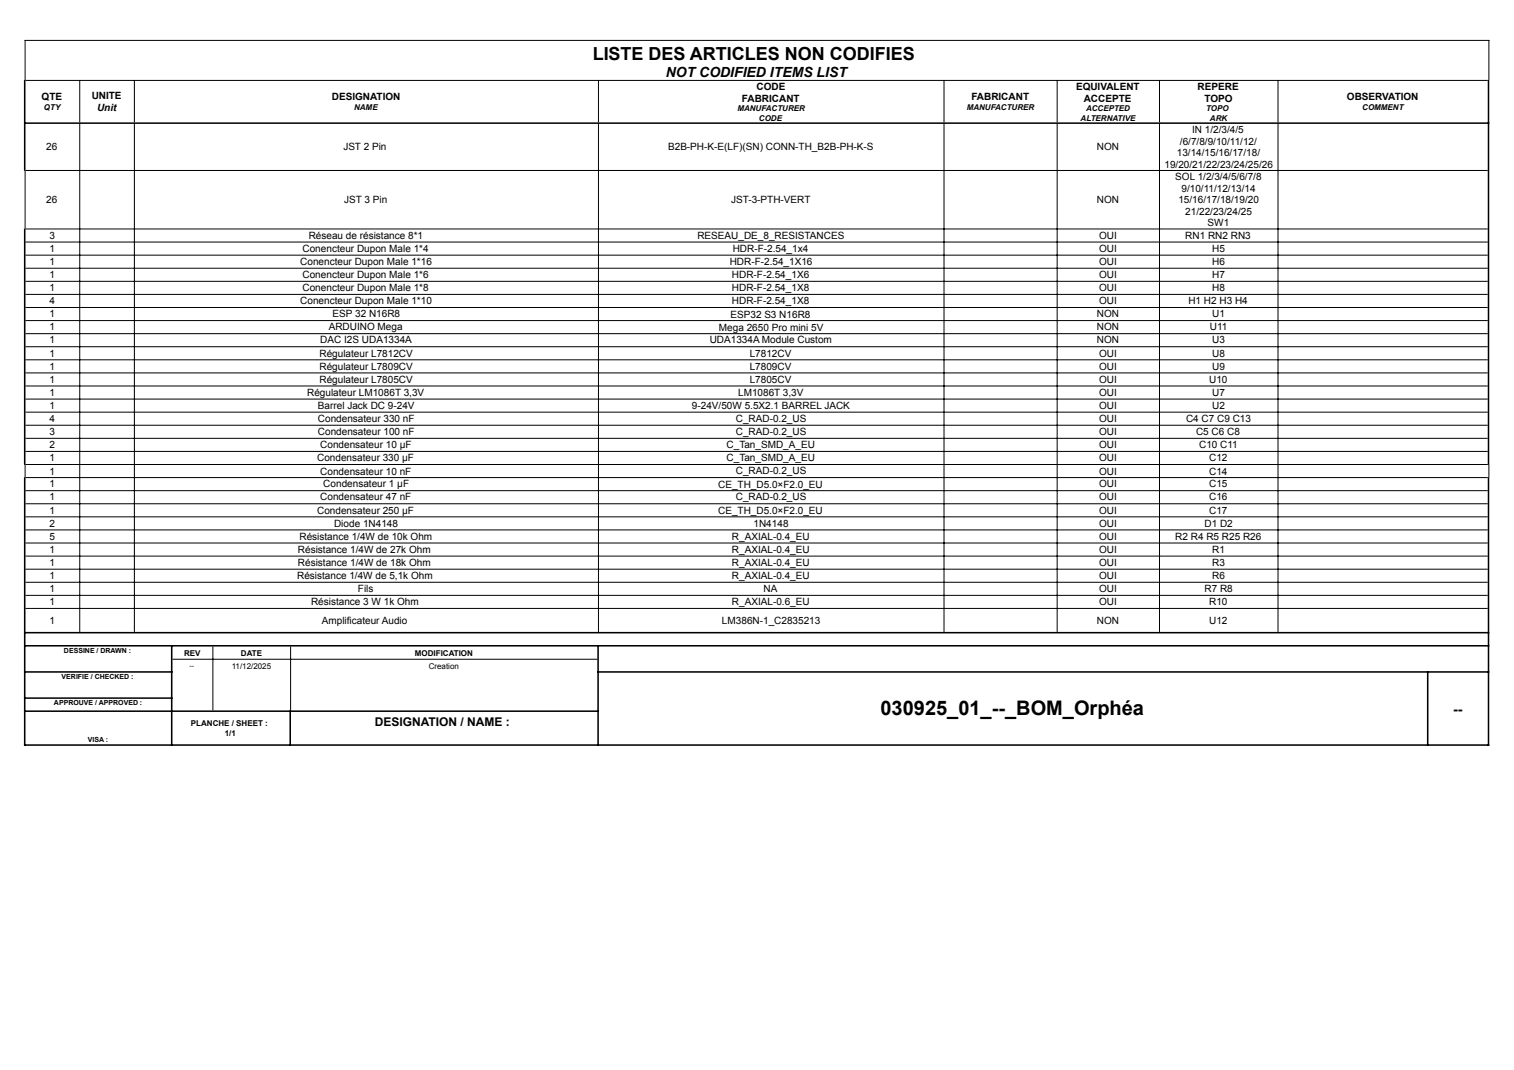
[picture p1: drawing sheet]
<svg xmlns="http://www.w3.org/2000/svg" width="297mm" height="210mm" viewBox="0 0 297 210" stroke-linecap="round" stroke-linejoin="round" font-family="sans-serif">
<defs><g id="words">
<text font-size="3.9" x="172.8" y="140.3">030925_01_--_BOM_Orphéa</text>
<text font-size="3.5" x="116.3" y="11.8">LISTE DES ARTICLES NON CODIFIES</text>
<g font-size="2.7">
<text x="130.6" y="15.1">NOT CODIFIED ITEMS LIST</text>
<text x="285.1" y="140">--</text>
</g>
<text font-size="2.4" x="73.6" y="142.3">DESIGNATION / NAME :</text>
<g font-size="2">
<text x="148.4" y="17.7">CODE</text>
<text x="211.1" y="17.7">EQUIVALENT</text>
<text x="235" y="17.7">REPERE</text>
<text x="8.2" y="19.7">QTE</text>
<text x="18" y="19.5">UNITE</text>
<text x="19" y="21.8">Unit</text>
<text x="65.1" y="19.7">DESIGNATION</text>
<text x="145.6" y="20">FABRICANT</text>
<text x="190.6" y="19.7">FABRICANT</text>
<text x="212.6" y="20">ACCEPTE</text>
<text x="236.3" y="20">TOPO</text>
<text x="264.3" y="19.7">OBSERVATION</text>
<text x="9.1" y="29.5">26</text>
<text x="67.4" y="29.5">JST 2 Pin</text>
<text x="131.1" y="29.5">B2B-PH-K-E(LF)(SN) CONN-TH_B2B-PH-K-S</text>
<text x="215.2" y="29.5">NON</text>
<text x="231.5" y="28.4">/6/7/8/9/10/11/12/</text>
<text x="233.9" y="26.1">IN 1/2/3/4/5</text>
<text x="228.5" y="32.9">19/20/21/22/23/24/25/26</text>
<text x="230.6" y="35.4">SOL 1/2/3/4/5/6/7/8</text>
<text x="230.9" y="30.7">13/14/15/16/17/18/</text>
<text x="9.1" y="39.9">26</text>
<text x="67.5" y="39.9">JST 3 Pin</text>
<text x="143.5" y="39.9">JST-3-PTH-VERT</text>
<text x="215.2" y="39.9">NON</text>
<text x="231.2" y="39.9">15/16/17/18/19/20</text>
<text x="231.8" y="37.6">9/10/11/12/13/14</text>
<text x="9.7" y="46.8">3</text>
<text x="60.6" y="46.8">Réseau de résistance 8*1</text>
<text x="136.8" y="46.8">RESEAU_DE_8_RESISTANCES</text>
<text x="215.6" y="46.8">OUI</text>
<text x="232.5" y="42.1">21/22/23/24/25</text>
<text x="232.5" y="46.8">RN1 RN2 RN3</text>
<text x="236.9" y="44.4">SW1</text>
<text x="9.7" y="49.4">1</text>
<text x="9.7" y="52">1</text>
<text x="58.9" y="52">Conencteur Dupon Male 1*16</text>
<text x="59.4" y="49.4">Conencteur Dupon Male 1*4</text>
<text x="143.2" y="52">HDR-F-2.54_1X16</text>
<text x="143.8" y="49.4">HDR-F-2.54_1x4</text>
<text x="215.6" y="49.4">OUI</text>
<text x="215.6" y="52">OUI</text>
<text x="237.8" y="49.4">H5</text>
<text x="237.8" y="52">H6</text>
<text x="9.7" y="54.5">1</text>
<text x="9.7" y="57.1">1</text>
<text x="9.7" y="59.7">4</text>
<text x="58.9" y="59.7">Conencteur Dupon Male 1*10</text>
<text x="59.4" y="54.5">Conencteur Dupon Male 1*6</text>
<text x="59.4" y="57.1">Conencteur Dupon Male 1*8</text>
<text x="143.6" y="54.5">HDR-F-2.54_1X6</text>
<text x="143.6" y="57.1">HDR-F-2.54_1X8</text>
<text x="143.6" y="59.7">HDR-F-2.54_1X8</text>
<text x="215.6" y="54.5">OUI</text>
<text x="215.6" y="57.1">OUI</text>
<text x="215.6" y="59.7">OUI</text>
<text x="233.2" y="59.7">H1 H2 H3 H4</text>
<text x="237.8" y="54.5">H7</text>
<text x="237.8" y="57.1">H8</text>
<text x="9.7" y="62.2">1</text>
<text x="9.7" y="64.8">1</text>
<text x="64.5" y="64.8">ARDUINO Mega</text>
<text x="65.2" y="62.2">ESP 32 N16R8</text>
<text x="141" y="65">Mega 2650 Pro mini 5V</text>
<text x="143.3" y="62.4">ESP32 S3 N16R8</text>
<text x="215.2" y="62.2">NON</text>
<text x="215.2" y="64.8">NON</text>
<text x="237.4" y="64.8">U11</text>
<text x="237.8" y="62.2">U1</text>
<text x="9.7" y="67.4">1</text>
<text x="9.7" y="69.9">1</text>
<text x="62.7" y="69.9">Régulateur L7812CV</text>
<text x="62.8" y="67.4">DAC I2S UDA1334A</text>
<text x="139.2" y="67.4">UDA1334A Module Custom</text>
<text x="147.1" y="69.9">L7812CV</text>
<text x="215.2" y="67.4">NON</text>
<text x="215.6" y="69.9">OUI</text>
<text x="237.8" y="67.4">U3</text>
<text x="237.8" y="69.9">U8</text>
<text x="9.7" y="72.5">1</text>
<text x="9.7" y="75.1">1</text>
<text x="9.7" y="77.6">1</text>
<text x="60.3" y="77.6">Régulateur LM1086T 3,3V</text>
<text x="62.7" y="72.5">Régulateur L7809CV</text>
<text x="62.7" y="75.1">Régulateur L7805CV</text>
<text x="144.8" y="77.6">LM1086T 3,3V</text>
<text x="147.1" y="72.5">L7809CV</text>
<text x="147.1" y="75.1">L7805CV</text>
<text x="215.6" y="72.5">OUI</text>
<text x="215.6" y="75.1">OUI</text>
<text x="215.6" y="77.6">OUI</text>
<text x="237.2" y="75.1">U10</text>
<text x="237.8" y="72.5">U9</text>
<text x="237.8" y="77.6">U7</text>
<text x="9.7" y="80.2">1</text>
<text x="9.7" y="82.8">4</text>
<text x="62.4" y="80.2">Barrel Jack DC 9-24V</text>
<text x="62.4" y="82.8">Condensateur 330 nF</text>
<text x="135.8" y="80.2">9-24V/50W 5.5X2.1 BARREL JACK</text>
<text x="144.4" y="82.8">C_RAD-0.2_US</text>
<text x="215.6" y="80.2">OUI</text>
<text x="215.6" y="82.8">OUI</text>
<text x="232.7" y="82.8">C4 C7 C9 C13</text>
<text x="237.8" y="80.2">U2</text>
<text x="9.7" y="85.3">3</text>
<text x="9.7" y="87.9">2</text>
<text x="62.4" y="85.3">Condensateur 100 nF</text>
<text x="62.8" y="87.9">Condensateur 10 µF</text>
<text x="142.6" y="87.9">C_Tan_SMD_A_EU</text>
<text x="144.4" y="85.3">C_RAD-0.2_US</text>
<text x="215.6" y="85.3">OUI</text>
<text x="215.6" y="87.9">OUI</text>
<text x="234.7" y="85.3">C5 C6 C8</text>
<text x="235.3" y="87.9">C10 C11</text>
<text x="9.7" y="90.5">1</text>
<text x="9.7" y="93.2">1</text>
<text x="9.7" y="95.6">1</text>
<text x="62.2" y="90.5">Condensateur 330 µF</text>
<text x="62.8" y="93.2">Condensateur 10 nF</text>
<text x="63.4" y="95.6">Condensateur 1 µF</text>
<text x="140.9" y="95.8">CE_TH_D5.0×F2.0_EU</text>
<text x="142.6" y="90.5">C_Tan_SMD_A_EU</text>
<text x="144.4" y="93">C_RAD-0.2_US</text>
<text x="215.6" y="90.5">OUI</text>
<text x="215.6" y="93.2">OUI</text>
<text x="215.6" y="95.6">OUI</text>
<text x="237.2" y="90.5">C12</text>
<text x="237.2" y="93.2">C14</text>
<text x="237.2" y="95.6">C15</text>
<text x="9.7" y="98.2">1</text>
<text x="9.7" y="100.7">1</text>
<text x="62.2" y="100.7">Condensateur 250 µF</text>
<text x="62.8" y="98.2">Condensateur 47 nF</text>
<text x="140.9" y="100.7">CE_TH_D5.0×F2.0_EU</text>
<text x="144.4" y="98.2">C_RAD-0.2_US</text>
<text x="215.6" y="98.2">OUI</text>
<text x="215.6" y="100.7">OUI</text>
<text x="237.2" y="98.2">C16</text>
<text x="237.2" y="100.7">C17</text>
<text x="9.7" y="103.3">2</text>
<text x="9.7" y="105.9">5</text>
<text x="58.8" y="105.9">Résistance 1/4W de 10k Ohm</text>
<text x="65.5" y="103.3">Diode 1N4148</text>
<text x="143.6" y="105.9">R_AXIAL-0.4_EU</text>
<text x="147.8" y="103.3">1N4148</text>
<text x="215.6" y="103.3">OUI</text>
<text x="215.6" y="105.9">OUI</text>
<text x="230.6" y="105.9">R2 R4 R5 R25 R26</text>
<text x="236.3" y="103.3">D1 D2</text>
<text x="9.7" y="108.4">1</text>
<text x="9.7" y="111">1</text>
<text x="9.7" y="113.6">1</text>
<text x="58.3" y="113.6">Résistance 1/4W de 5,1k Ohm</text>
<text x="58.5" y="108.4">Résistance 1/4W de 27k Ohm</text>
<text x="58.5" y="111">Résistance 1/4W de 18k Ohm</text>
<text x="143.6" y="108.4">R_AXIAL-0.4_EU</text>
<text x="143.6" y="111">R_AXIAL-0.4_EU</text>
<text x="143.6" y="113.6">R_AXIAL-0.4_EU</text>
<text x="215.6" y="108.4">OUI</text>
<text x="215.6" y="111">OUI</text>
<text x="215.6" y="113.6">OUI</text>
<text x="237.8" y="108.4">R1</text>
<text x="237.8" y="111">R3</text>
<text x="237.8" y="113.6">R6</text>
<text x="9.7" y="116.1">1</text>
<text x="9.7" y="118.7">1</text>
<text x="61" y="118.7">Résistance 3 W 1k Ohm</text>
<text x="70.2" y="116.1">Fils</text>
<text x="143.6" y="118.7">R_AXIAL-0.6_EU</text>
<text x="149.8" y="116.1">NA</text>
<text x="215.6" y="116.1">OUI</text>
<text x="215.6" y="118.7">OUI</text>
<text x="236.3" y="116.1">R7 R8</text>
<text x="237.2" y="118.7">R10</text>
<text x="9.7" y="122.3">1</text>
<text x="63.1" y="122.3">Amplificateur Audio</text>
<text x="141.6" y="122.3">LM386N-1_C2835213</text>
<text x="215.2" y="122.3">NON</text>
<text x="237.2" y="122.3">U12</text>
</g>
<g font-size="1.6">
<text x="8.6" y="21.5">QTY</text>
<text x="69.5" y="21.5">NAME</text>
<text x="144.7" y="21.8">MANUFACTURER</text>
<text x="148.9" y="23.6">CODE</text>
<text x="189.7" y="21.5">MANUFACTURER</text>
<text x="212" y="23.6">ALTERNATIVE</text>
<text x="213.1" y="21.8">ACCEPTED</text>
<text x="236.6" y="21.8">TOPO</text>
<text x="237.4" y="23.6">ARK</text>
<text x="267.3" y="21.5">COMMENT</text>
<text x="36.1" y="128.6">REV</text>
<text x="45.5" y="131.2">11/12/2025</text>
<text x="47.3" y="128.6">DATE</text>
<text x="81.4" y="128.6">MODIFICATION</text>
<text x="84.1" y="131.2">Creation</text>
<text x="37.5" y="142.5">PLANCHE / SHEET :</text>
<text x="44.1" y="144.3">1/1</text>
</g>
<g font-size="1.4">
<text x="12.5" y="128.1">DESSINE / DRAWN :</text>
<text x="37.2" y="131">--</text>
<text x="12.1" y="133.3">VERIFIE / CHECKED :</text>
<text x="10.6" y="138.4">APPROUVE / APPROVED :</text>
<text x="17.2" y="145.6">VISA :</text>
</g>
</g></defs>
<g fill="none" stroke="#000" stroke-width=".2">
<path d="M4.8 7.9h287.4M4.9 7.8v7.9M5 15.8h286.9M15.6 15.7v8.3M26.4 15.7v8.3M117.4 15.7v8.3M185.2 15.7v8.3M207.4 15.7v8.3M227.5 15.7v8.3M250.7 15.7v8.3M292.1 7.8v7.9M4.9 33.5v11.3"/>
<path d="M5 33.4h286.9M15.6 24.3v99.7M26.4 24.3v99.7M117.4 24.3v99.7M185.2 24.3v99.7M207.4 24.3v99.7M227.5 24.3v99.7M250.7 24.3v99.7M5 44.9h286.9M5 47.5h286.9M5 50.1h286.9M5 52.6h286.9"/>
<path d="M5 55.2h286.9M5 57.8h286.9M5 60.3h286.9M5 62.9h286.9M5 65.5h286.9M5 68h286.9M5 70.6h286.9M5 73.2h286.9M5 75.7h286.9M5 78.3h286.9M4.9 91.2v2.4M5 80.9h286.9"/>
<path d="M5 83.4h286.9M5 86h286.9M5 88.6h286.9M5 91.1h286.9M5 93.7h286.9M5 96.3h286.9M5 98.8h286.9M292.1 91.2v2.4M5 101.4h286.9M5 104h286.9M5 106.5h286.9M5 109.1h286.9"/>
<path d="M5 111.7h286.9M5 114.2h286.9M5 116.8h286.9M5 119.4h286.9M33.8 129.3h83.4M41.8 126.8v12.6M57 126.8v12.6"/>
</g>
<g fill="none" stroke="#000" stroke-width=".3">
<path d="M4.8 15.7v17.8M292 15.7v75.5M4.7 24.2h287.5M4.8 44.8v46.4M4.8 93.6v52.7M292 93.6v52.7M4.7 131.8h29.1M4.7 136.9h29.1M4.7 139.5h112.8M4.7 124.1h287.5M4.7 126.7h287.5M33.7 126.5v19.8"/>
<path d="M56.9 139.4v6.9M117.2 131.8h175M117.3 126.5v19.8M280.1 131.7v14.6M4.7 146.2h287.5"/>
</g>
<use href="#words"/>
</svg>
